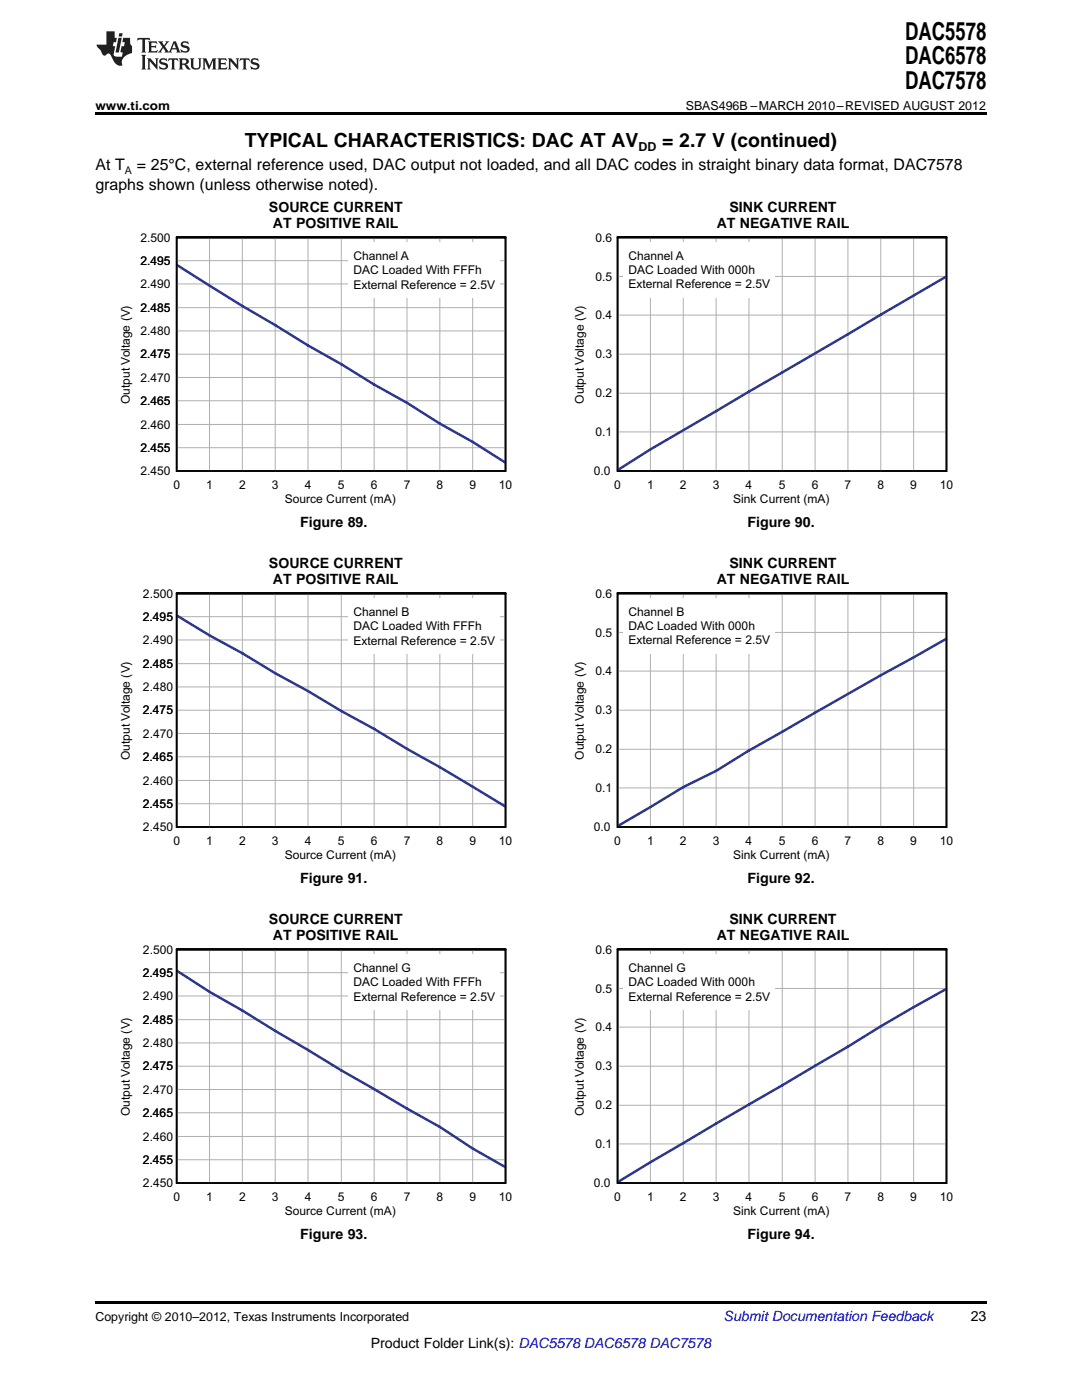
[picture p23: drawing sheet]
<svg xmlns="http://www.w3.org/2000/svg" width="216mm" height="279mm" viewBox="0 0 216 279" stroke-linecap="round" stroke-linejoin="round" font-family="sans-serif">
<defs><g id="words">
<g font-size="4.9">
<text x="180.6" y="7.9">DAC5578</text>
<text x="180.6" y="12.8">DAC6578</text>
<text x="180.6" y="17.8">DAC7578</text>
</g>
<g font-size="3.9">
<text x="48.8" y="29.3">TYPICAL CHARACTERISTICS: DAC AT AV</text>
<text x="132.1" y="29.3">= 2.7 V (continued)</text>
</g>
<g font-size="3.2">
<text x="19" y="34">At T</text>
<text x="27.3" y="34">= 25°C, external reference used, DAC output not loaded, and all DAC codes in straight binary data format, DAC7578</text>
<text x="19" y="37.9">graphs shown (unless otherwise noted).</text>
</g>
<g font-size="2.8">
<text x="53.7" y="42.3">SOURCE CURRENT</text>
<text x="54.5" y="45.5">AT POSITIVE RAIL</text>
<text x="143" y="45.5">AT NEGATIVE RAIL</text>
<text x="145.6" y="42.3">SINK CURRENT</text>
<text x="59.9" y="105.3">Figure 89.</text>
<text x="149.2" y="105.3">Figure 90.</text>
<text x="53.7" y="113.4">SOURCE CURRENT</text>
<text x="145.6" y="113.4">SINK CURRENT</text>
<text x="54.5" y="116.6">AT POSITIVE RAIL</text>
<text x="143" y="116.6">AT NEGATIVE RAIL</text>
<text x="59.9" y="176.3">Figure 91.</text>
<text x="149.2" y="176.3">Figure 92.</text>
<text x="53.7" y="184.4">SOURCE CURRENT</text>
<text x="145.6" y="184.4">SINK CURRENT</text>
<text x="54.5" y="187.6">AT POSITIVE RAIL</text>
<text x="143" y="187.6">AT NEGATIVE RAIL</text>
<text x="59.9" y="247.4">Figure 93.</text>
<text x="149.2" y="247.4">Figure 94.</text>
<text x="193.7" y="263.6">23</text>
<text x="74" y="269">Product Folder Link(s): DAC5578 DAC6578 DAC7578</text>
</g>
<text font-size="2.8" fill="#0000c8" x="144.4" y="263.6">Submit Documentation Feedback</text>
<g font-size="2.5">
<text x="19" y="21.9">www.ti.com</text>
<text x="136.8" y="21.9">SBAS496B –MARCH 2010–REVISED AUGUST 2012</text>
<text x="127.4" y="30.1">DD</text>
<text x="19" y="263.6">Copyright © 2010–2012, Texas Instruments Incorporated</text>
</g>
<g font-size="2.4" fill="#010202">
<text x="28" y="52.9">2.495</text>
<text x="28" y="48.2">2.500</text>
<text x="70.5" y="51.9">Channel A</text>
<text x="118.8" y="48.2">0.6</text>
<text x="125.4" y="51.9">Channel A</text>
<text x="28" y="57.5">2.490</text>
<text x="70.5" y="54.8">DAC Loaded With FFFh</text>
<text x="70.5" y="57.6">External Reference = 2.5V</text>
<text x="118.8" y="56">0.5</text>
<text x="125.4" y="54.8">DAC Loaded With 000h</text>
<text x="125.4" y="57.6">External Reference = 2.5V</text>
<text x="28" y="62.2">2.485</text>
<text x="118.8" y="63.7">0.4</text>
<text x="28" y="71.5">2.475</text>
<text x="28" y="66.9">2.480</text>
<text x="118.8" y="71.5">0.3</text>
<text x="28" y="76.2">2.470</text>
<text x="25.9" y="80.6" transform="rotate(-90 25.9 80.6)">Output Voltage (V)</text>
<text x="28" y="80.8">2.465</text>
<text x="116.5" y="80.6" transform="rotate(-90 116.5 80.6)">Output Voltage (V)</text>
<text x="118.8" y="79.3">0.2</text>
<text x="28" y="85.5">2.460</text>
<text x="118.8" y="87">0.1</text>
<text x="28" y="90.2">2.455</text>
<text x="28" y="94.8">2.450</text>
<text x="118.5" y="94.8">0.0</text>
<text x="34.6" y="97.6">0</text>
<text x="41.1" y="97.6">1</text>
<text x="47.7" y="97.6">2</text>
<text x="54.2" y="97.6">3</text>
<text x="56.8" y="100.5">Source Current (mA)</text>
<text x="60.8" y="97.6">4</text>
<text x="67.4" y="97.6">5</text>
<text x="74" y="97.6">6</text>
<text x="80.5" y="97.6">7</text>
<text x="87.1" y="97.6">8</text>
<text x="93.7" y="97.6">9</text>
<text x="99.5" y="97.6">10</text>
<text x="122.6" y="97.6">0</text>
<text x="129.1" y="97.6">1</text>
<text x="135.7" y="97.6">2</text>
<text x="142.2" y="97.6">3</text>
<text x="146.3" y="100.5">Sink Current (mA)</text>
<text x="148.8" y="97.6">4</text>
<text x="155.4" y="97.6">5</text>
<text x="162" y="97.6">6</text>
<text x="168.5" y="97.6">7</text>
<text x="175.1" y="97.6">8</text>
<text x="181.6" y="97.6">9</text>
<text x="187.5" y="97.6">10</text>
<text x="28.5" y="119.3">2.500</text>
<text x="118.8" y="119.2">0.6</text>
<text x="28.5" y="123.9">2.495</text>
<text x="70.5" y="123">Channel B</text>
<text x="70.5" y="125.8">DAC Loaded With FFFh</text>
<text x="125.4" y="123">Channel B</text>
<text x="125.4" y="125.8">DAC Loaded With 000h</text>
<text x="28.5" y="128.5">2.490</text>
<text x="70.5" y="128.6">External Reference = 2.5V</text>
<text x="118.8" y="127">0.5</text>
<text x="125.4" y="128.6">External Reference = 2.5V</text>
<text x="28.5" y="133.3">2.485</text>
<text x="28.5" y="137.9">2.480</text>
<text x="118.8" y="134.8">0.4</text>
<text x="28.5" y="142.6">2.475</text>
<text x="118.8" y="142.6">0.3</text>
<text x="28.5" y="147.2">2.470</text>
<text x="25.9" y="151.7" transform="rotate(-90 25.9 151.7)">Output Voltage (V)</text>
<text x="28.5" y="151.9">2.465</text>
<text x="116.5" y="151.7" transform="rotate(-90 116.5 151.7)">Output Voltage (V)</text>
<text x="118.8" y="150.4">0.2</text>
<text x="28.5" y="161.2">2.455</text>
<text x="28.5" y="156.6">2.460</text>
<text x="118.8" y="158.1">0.1</text>
<text x="28.5" y="165.9">2.450</text>
<text x="118.5" y="165.9">0.0</text>
<text x="34.6" y="168.7">0</text>
<text x="41.1" y="168.7">1</text>
<text x="47.7" y="168.7">2</text>
<text x="54.2" y="168.7">3</text>
<text x="56.8" y="171.5">Source Current (mA)</text>
<text x="60.8" y="168.7">4</text>
<text x="67.4" y="168.7">5</text>
<text x="74" y="168.7">6</text>
<text x="80.5" y="168.7">7</text>
<text x="87.1" y="168.7">8</text>
<text x="93.7" y="168.7">9</text>
<text x="99.5" y="168.7">10</text>
<text x="122.6" y="168.7">0</text>
<text x="129.1" y="168.7">1</text>
<text x="135.7" y="168.7">2</text>
<text x="142.2" y="168.7">3</text>
<text x="146.3" y="171.5">Sink Current (mA)</text>
<text x="148.8" y="168.7">4</text>
<text x="155.4" y="168.7">5</text>
<text x="162" y="168.7">6</text>
<text x="168.5" y="168.7">7</text>
<text x="175.1" y="168.7">8</text>
<text x="181.6" y="168.7">9</text>
<text x="187.5" y="168.7">10</text>
<text x="28.5" y="190.3">2.500</text>
<text x="118.8" y="190.3">0.6</text>
<text x="28.5" y="195">2.495</text>
<text x="70.5" y="194">Channel G</text>
<text x="70.5" y="196.9">DAC Loaded With FFFh</text>
<text x="125.4" y="194">Channel G</text>
<text x="125.4" y="196.9">DAC Loaded With 000h</text>
<text x="28.5" y="199.6">2.490</text>
<text x="70.5" y="199.7">External Reference = 2.5V</text>
<text x="118.8" y="198.1">0.5</text>
<text x="125.4" y="199.7">External Reference = 2.5V</text>
<text x="28.5" y="204.3">2.485</text>
<text x="28.5" y="209">2.480</text>
<text x="118.8" y="205.8">0.4</text>
<text x="28.5" y="213.6">2.475</text>
<text x="118.8" y="213.6">0.3</text>
<text x="28.5" y="218.3">2.470</text>
<text x="118.8" y="221.4">0.2</text>
<text x="25.9" y="222.7" transform="rotate(-90 25.9 222.7)">Output Voltage (V)</text>
<text x="28.5" y="222.9">2.465</text>
<text x="28.5" y="227.6">2.460</text>
<text x="116.5" y="222.7" transform="rotate(-90 116.5 222.7)">Output Voltage (V)</text>
<text x="28.5" y="232.3">2.455</text>
<text x="118.8" y="229.1">0.1</text>
<text x="28.5" y="236.9">2.450</text>
<text x="34.6" y="239.7">0</text>
<text x="41.1" y="239.7">1</text>
<text x="47.7" y="239.7">2</text>
<text x="54.2" y="239.7">3</text>
<text x="60.8" y="239.7">4</text>
<text x="67.4" y="239.7">5</text>
<text x="74" y="239.7">6</text>
<text x="80.5" y="239.7">7</text>
<text x="87.1" y="239.7">8</text>
<text x="93.7" y="239.7">9</text>
<text x="99.5" y="239.7">10</text>
<text x="118.5" y="236.9">0.0</text>
<text x="122.6" y="239.7">0</text>
<text x="129.1" y="239.7">1</text>
<text x="135.7" y="239.7">2</text>
<text x="142.2" y="239.7">3</text>
<text x="148.8" y="239.7">4</text>
<text x="155.4" y="239.7">5</text>
<text x="162" y="239.7">6</text>
<text x="168.5" y="239.7">7</text>
<text x="175.1" y="239.7">8</text>
<text x="181.6" y="239.7">9</text>
<text x="187.5" y="239.7">10</text>
<text x="56.8" y="242.6">Source Current (mA)</text>
<text x="146.3" y="242.6">Sink Current (mA)</text>
</g>
<text font-size="2.1" x="24.9" y="34.6">A</text>
</g></defs>
<path d="M35.3 189.5h65.6v46.6h-65.6zM35.3 189.5h65.6z" fill="none" stroke="#010202" stroke-width=".33"/>
<g fill="none" stroke="#aeafb0" stroke-width=".2">
<path d="M35.3 198.8h65.7M35.3 194.1h65.7M41.8 189.5v46.7M48.4 189.5v46.7M54.9 189.5v46.7M61.5 189.5v46.7M68.1 189.5v46.7M74.7 189.5v46.7M81.2 189.5v46.7M87.8 189.5v46.7M94.3 189.5v46.7M35.3 217.4h65.7"/>
<path d="M35.3 212.8h65.7M35.3 208.1h65.7M35.3 203.5h65.7M35.3 231.5h65.7M35.3 226.8h65.7M35.3 222.1h65.7"/>
</g>
<path d="M35.3 193.8l6.5 4.1 6.6 3.8 19.7 11.9 19.7 11.3 6.5 4.3 6.5 3.7" fill="none" stroke="#2b3695" stroke-width=".5"/>
<path d="M69.4 190.4h30.3v11h-30.3z" fill="#fff"/>
<path d="M123.2 189.5h65.7v46.6h-65.7zM123.2 189.5h65.7z" fill="none" stroke="#010202" stroke-width=".33"/>
<g fill="none" stroke="#aeafb0" stroke-width=".2">
<path d="M123.2 197.3h65.7M129.8 189.5v46.7M136.3 189.5v46.7M142.9 189.5v46.7M149.4 189.5v46.7M156.1 189.5v46.7M162.6 189.5v46.7M169.2 189.5v46.7M175.8 189.5v46.7M182.3 189.5v46.7M123.2 212.8h65.7M123.2 205h65.7"/>
<path d="M123.2 228.3h65.7M123.2 220.6h65.7"/>
</g>
<path d="M188.8 197.4l-13 7.4-6.6 4.1-26.3 15.3-19.6 11.7" fill="none" stroke="#2b3695" stroke-width=".5"/>
<path d="M124.3 190.4h30.3v11h-30.3z" fill="#fff"/>
<path d="M35.3 118.4h65.6v46.6h-65.6zM35.3 118.4h65.6z" fill="none" stroke="#010202" stroke-width=".33"/>
<g fill="none" stroke="#aeafb0" stroke-width=".2">
<path d="M41.8 118.4v46.7M48.4 118.4v46.7M54.9 118.4v46.7M61.5 118.4v46.7M68.1 118.4v46.7M74.7 118.4v46.7M81.2 118.4v46.7M87.8 118.4v46.7M94.3 118.4v46.7M35.3 137.1h65.7M35.3 132.4h65.7M35.3 127.7h65.7"/>
<path d="M35.3 123.1h65.7M35.3 155.8h65.7M35.3 151h65.7M35.3 146.4h65.7M35.3 141.7h65.7M35.3 160.4h65.7"/>
</g>
<path d="M35.3 122.9l6.5 3.9 6.6 3.6 6.5 4 6.6 3.5 6.6 4 6.6 3.6 6.5 4 6.6 3.6 13 7.8" fill="none" stroke="#2b3695" stroke-width=".5"/>
<path d="M69.4 119.3h30.3v11.1h-30.3z" fill="#fff"/>
<path d="M123.2 118.4h65.7v46.6h-65.7zM123.2 118.4h65.7z" fill="none" stroke="#010202" stroke-width=".33"/>
<g fill="none" stroke="#aeafb0" stroke-width=".2">
<path d="M129.8 118.4v46.7M136.3 118.4v46.7M142.9 118.4v46.7M149.4 118.4v46.7M156.1 118.4v46.7M162.6 118.4v46.7M169.2 118.4v46.7M175.8 118.4v46.7M182.3 118.4v46.7M123.2 133.9h65.7M123.2 126.2h65.7M123.2 157.2h65.7"/>
<path d="M123.2 149.5h65.7M123.2 141.7h65.7"/>
</g>
<path d="M188.8 127.5l-13 7.3-26.4 15-6.5 4-6.6 3.3-13 7.7" fill="none" stroke="#2b3695" stroke-width=".5"/>
<path d="M124.3 119.3h30.3v11.1h-30.3z" fill="#fff"/>
<path d="M35.3 47.4h65.6v46.6h-65.6zM35.3 47.4h65.6z" fill="none" stroke="#010202" stroke-width=".33"/>
<g fill="none" stroke="#aeafb0" stroke-width=".2">
<path d="M35.3 56.7h65.7M35.3 52h65.7M41.8 47.4v46.7M48.4 47.4v46.7M54.9 47.4v46.7M61.5 47.4v46.7M68.1 47.4v46.7M74.7 47.4v46.7M81.2 47.4v46.7M87.8 47.4v46.7M94.3 47.4v46.7M35.3 80h65.7"/>
<path d="M35.3 75.3h65.7M35.3 70.7h65.7M35.3 66h65.7M35.3 61.4h65.7M35.3 89.4h65.7M35.3 84.7h65.7"/>
</g>
<path d="M35.3 52.9l13.1 8.2 6.5 3.8 6.6 4 6.6 3.8 6.6 4 6.5 3.7 6.6 4.1 6.5 3.7 6.5 4.1" fill="none" stroke="#2b3695" stroke-width=".5"/>
<path d="M69.4 48.3h30.3v11h-30.3z" fill="#fff"/>
<path d="M123.2 47.4h65.7v46.6h-65.7zM123.2 47.4h65.7z" fill="none" stroke="#010202" stroke-width=".33"/>
<g fill="none" stroke="#aeafb0" stroke-width=".2">
<path d="M123.2 55.2h65.7M129.8 47.4v46.7M136.3 47.4v46.7M142.9 47.4v46.7M149.4 47.4v46.7M156.1 47.4v46.7M162.6 47.4v46.7M169.2 47.4v46.7M175.8 47.4v46.7M182.3 47.4v46.7M123.2 78.5h65.7M123.2 70.7h65.7"/>
<path d="M123.2 62.9h65.7M123.2 86.2h65.7"/>
</g>
<path d="M188.8 55.2l-59 34.5-6.5 4.1" fill="none" stroke="#2b3695" stroke-width=".5"/>
<path d="M124.3 48.3h30.3v11h-30.3z" fill="#fff"/>
<g fill="#231f20">
<path d="M27.5 7.6l-.1 .5 .4-.2h.6v.1v2.1l-.2 .4h1l-.3-.4v-2.1l.1-.1h.5l.5 .2-.2-.5zM29.5 8.3l.2 .3v1.5l-.2 .4h1.8l.2-.6a1.04 1.04 0 0 1-1.3 .2v-.7h.6l.3 .2v-.6l-.3 .2h-.6v-.6l.8-.1 .4 .3-.2-.5zM31.5 8.3l.9 1.1-.9 1.1h.8l-.2-.2 .5-.7 .4 .7-.2 .2h1.5l-.1-.2 .1-.4h.9l.1 .4-.2 .2h1l-.3-.3-.7-1.9h-.5l-.9 2-.8-1 .9-1h-.8l.1 .3-.3 .5-.4-.6 .2-.2zM34.7 8.6l.4 1h-.7zM36.3 8.4a.63 .63 0 0 0-.2 .7 .63 .63 0 0 0 .6 .4l.6 .2 .1 .2a.75 .75 0 0 1-.7 .4 .75 .75 0 0 1-.6-.5l.1 .7 .1-.1a1.11 1.11 0 0 0 1.5-.6 1.13 1.13 0 0 0-1.2-.8l-.1-.4a1.04 1.04 0 0 1 1.2 .2l-.2-.5-.1 .1-.5-.2zM28.2 10.9l.2 .4v2.2l-.2 .4h1l-.3-.4v-2.2l.3-.4zM29.3 11.6l.3 .4v1.5l-.3 .4h.8l-.2-.4v-1.3l1.5 1.7v-1.9l.2-.4h-.7l.2 .4v.9l-1.1-1.3zM32 11.8a.62 .62 0 0 0-.2 .7 .62 .62 0 0 0 .6 .4l.6 .1 .1 .3a.76 .76 0 0 1-.7 .3 .76 .76 0 0 1-.6-.4l.1 .7 .1-.1a1.11 1.11 0 0 0 1.5-.6 1.13 1.13 0 0 0-1.2-.8l-.1-.4a1.04 1.04 0 0 1 1.2 .2l-.2-.6-.1 .1-.5-.1zM33.7 11.6l-.2 .6a.61 .61 0 0 1 .8-.3v1.6l-.2 .4h.9l-.2-.4v-1.6a.63 .63 0 0 1 .8 .3l-.2-.6zM35.6 11.6l.3 .4v1.5l-.3 .4h1l-.2-.2v-.8l.5 .2a.76 .76 0 0 0 1.2 .7l-1-1a.58 .58 0 0 0 .6-.5 .58 .58 0 0 0-.5-.6zM36.4 11.9h.1a.45 .45 0 0 1 .5 .1 .45 .45 0 0 1 .1 .5l-.7 .2zM37.9 11.6l.2 .2a2.17 2.17 0 0 0 .3 1.9 .99 .99 0 0 0 1.6-.6v-1.1l.2-.4h-.7l.2 .2a1.92 1.92 0 0 1-.2 1.8 .6 .6 0 0 1-.9-.5v-1.1l.2-.4zM40.4 11.6l.2 .4v1.5l-.2 .4h.7l-.2-.4v-1.4l.8 1.8 .8-1.8v1.4l-.2 .4h.9l-.2-.4v-1.5l.2-.4h-.8l-.6 1.5-.6-1.5zM43.4 11.6l.2 .4v1.5l-.2 .4h1.8l.2-.6a1.04 1.04 0 0 1-1.3 .1v-.6h.5l.4 .2v-.6l-.4 .2h-.5v-.7h.8l.3 .3-.1-.6zM45.5 11.6l.2 .4v1.5l-.2 .4h.7l-.2-.4v-1.3l1.5 1.7v-1.9l.2-.4h-.7l.2 .4v.9l-1.1-1.3zM47.9 11.6l-.1 .6a.61 .61 0 0 1 .8-.3v1.6l-.3 .4h1l-.3-.4 .1-1.6a.63 .63 0 0 1 .7 .3l-.1-.6zM50.2 11.8a.62 .62 0 0 0-.2 .7 .62 .62 0 0 0 .6 .4l.6 .1 .2 .3a.76 .76 0 0 1-.8 .3 .76 .76 0 0 1-.6-.4l.1 .7 .2-.1a1.11 1.11 0 0 0 1.5-.6 1.13 1.13 0 0 0-1.3-.8l-.1-.4a1.04 1.04 0 0 1 1.2 .2l-.1-.6-.2 .1-.5-.1z"/>
<path d="M21.2 6.3v2.6h-1.9l.1 .4 .7 .9a.91 .91 0 0 0 1 .8 .56 .56 0 0 1 .5-.3 .56 .56 0 0 1 .5 .3l.4 .8a1.53 1.53 0 0 0 1.9 1.2 1.54 1.54 0 0 1 1-2.1l.9-.3v-1.4a1.52 1.52 0 0 1-.3-1.6h-1.4l-.2 .8h.5l-.2 .8h-.4l-.2 1v.2l.4 .1-.2 .8a1.93 1.93 0 0 1-1.6-.3l.3-1.8h-.5l.2-.8h.4l.2-.8h-.4v-1.3zM23.6 7.6l-.6 2.9h.7l.6-2.9zM23.8 6.6l-.1 .7h.6l.2-.7z"/>
</g>
<path d="M19 259.7h177.8v.5h-177.8z" fill="#000"/>
<g fill="#fff">
<path d="M156.1 249.1h.4v.7h-.4z"/>
<path d="M66.9 249.1h.3v.7h-.3z"/>
<path d="M156.1 178.1h.4v.7h-.4z"/>
<path d="M66.9 178.1h.3v.7h-.3z"/>
<path d="M156.1 107h.4v.7h-.4z"/>
<path d="M66.9 107h.3v.7h-.3z"/>
</g>
<path d="M19 22.5h177.8v.5h-177.8z" fill="#000"/>
<use href="#words"/>
</svg>
